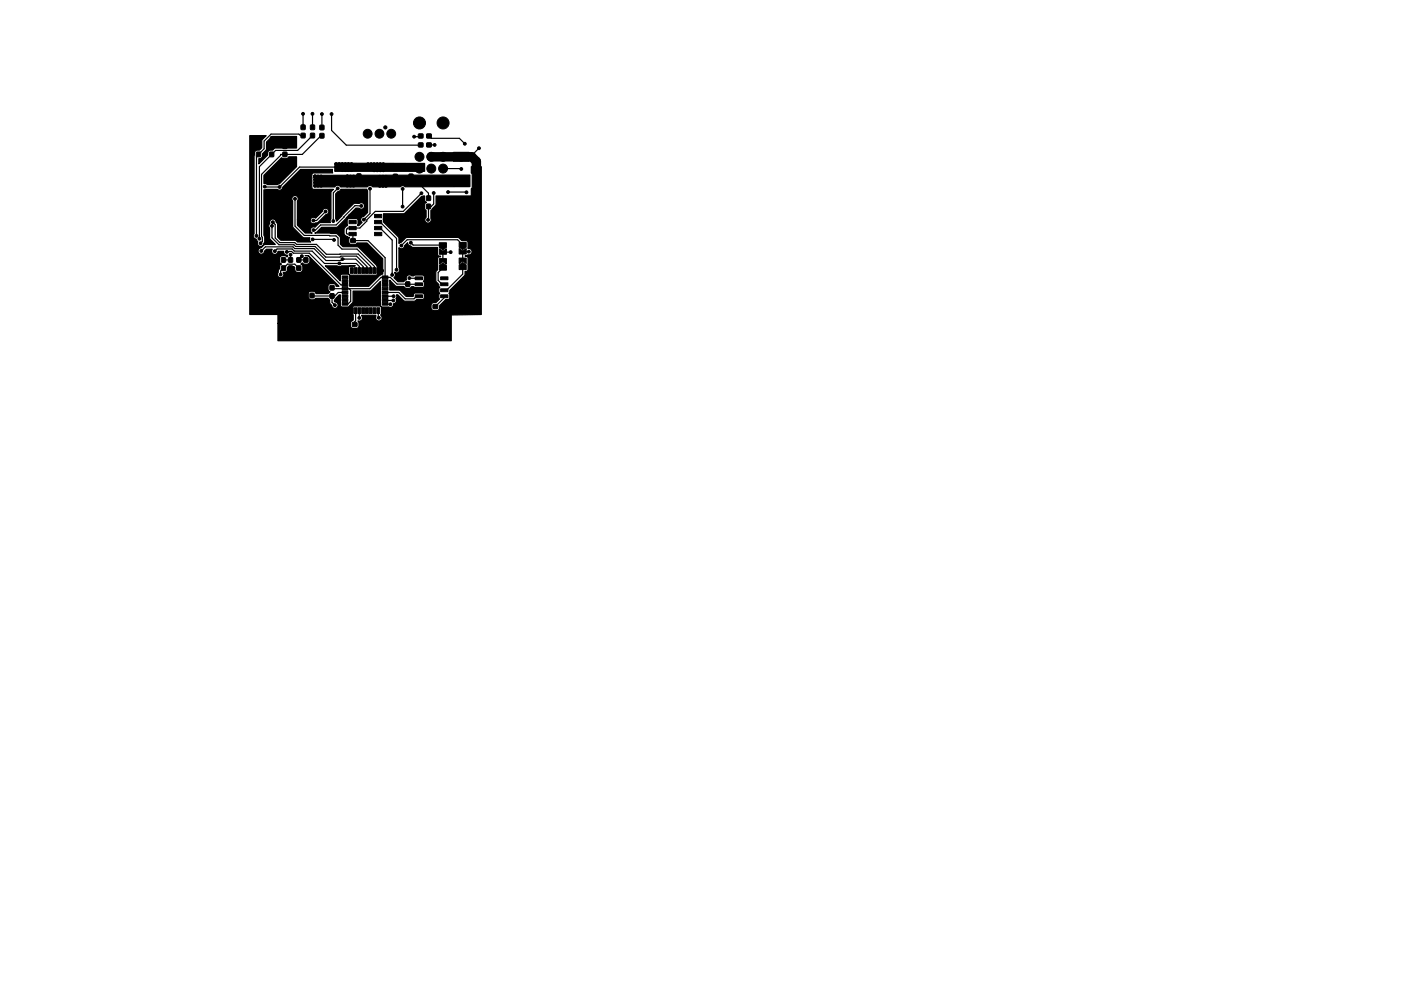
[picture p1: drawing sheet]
<svg xmlns="http://www.w3.org/2000/svg" width="297mm" height="210mm" viewBox="0 0 297 210" stroke-linecap="round" stroke-linejoin="round" font-family="sans-serif">
<g fill="#000" stroke="#000" stroke-width=".21">
<path d="M54.4 32.3h.8v.9h-.8zM54.4 30.6h.8v.9l-.8-.1zM57.2 30.6h.8v.9l-.8-.1zM57.2 32.3h.8v.9h-.8zM60 32.3h.8v.9h-.8zM60 30.6h.8v.9l-.8-.1zM63.9 28.3h.8l-.1 .9h-.8zM63.9 26.6h.8l-.1 .9-.8-.1zM65.9 26.6h.8l-.1 .9-.8-.1zM65.9 28.3h.8l-.1 .9h-.8zM67.8 26.6h.9l-.1 .9h-.8zM67.8 28.3l.9 .1-.1 .9-.8-.1z"/>
<path d="M75.7 35.2h.8v.9h-.8zM75.7 36.9h.8v.9h-.8zM83.4 35.2l.8 .1v.9l-.8-.1zM83.4 37h.8v.9h-.8zM86.7 35.2h.9l-.1 .9h-.8zM86.7 37h.9l-.1 .9h-.8zM88.7 28.4h.9l.1 .8-.9 .1zM88.7 30.3h.9l.1 .8-.9 .1zM90.5 28.4h.9v.8l-.9 .1zM90.5 30.3h.9v.8l-.9 .1zM96.1 37.6h3.4v1.9h-3.4zM96.1 32.3h3.4v1.9h-3.4z"/>
<path d="M59.7 54.7h.8v.9h-.8zM59.7 56.4l.8 .1v.9l-.8-.1zM61.2 54.7h.8v.9h-.8zM61.2 56.4l.8 .1v.9l-.8-.1zM62.9 56.4l.9 .1-.1 .9-.8-.1zM62.9 54.7h.9l-.1 .9h-.8zM64.4 56.4l.9 .1-.1 .9-.8-.1zM64.4 54.7h.9l-.1 .9h-.8zM72.6 59.3h1.1v.6h-1.1zM72.6 58.5h1.1v.6h-1.1zM72.6 50.6h.9l.1 .8-.9 .1zM74 49.3h1.5v.7h-1.5z"/>
<path d="M74 48h1.5v.7h-1.5zM74 46.8h1.5v.7h-1.5zM74 45.5h1.5v.7h-1.5zM74.3 56.8h.6v1.2h-.6zM75.1 56.8h.6v1.2h-.6zM74.4 50.6h.9v.8l-.9 .1zM75.9 56.8h.6v1.2h-.6zM76.7 56.8h.6v1.2h-.6zM77.5 56.8h.6v1.2h-.6zM78.3 56.8h.6v1.2h-.6zM79.1 56.8h.6v1.2h-.6zM79.4 45.5h1.5v.7h-1.5z"/>
<path d="M79.4 46.8h1.5v.7h-1.5zM79.4 48h1.5v.7h-1.5zM79.4 49.3h1.5v.7h-1.5zM79.9 56.8h.6v1.2h-.6zM81 58.5h1.3v.6h-1.3zM81 59.3h1.3v.6h-1.3zM86 59.8h.9l-.1 .9h-.8zM88 58.7h1.6v.6h-1.6zM90.4 41.6h.9l-.1 .9h-.8zM90.4 43.3l.9 .1-.1 .9-.8-.1zM93.1 52.8l.8 .5 .8-.5v1.1h-1.6zM93.4 58.7h1.6v.6h-1.6z"/>
<path d="M93.1 51.5h1.6v1l-.8 .5-.8-.5zM93.1 56.3l.8-.5 .8 .5v1h-1.6zM93.1 54.9h1.6v1.1l-.8-.5-.8 .5zM97.4 52.7l.7 .5 .7-.5v1.2h-1.4zM97.4 51.4h1.4v1l-.7 .5-.7-.5zM97.4 56.2l.7-.5 .7 .5v1h-1.4zM97.4 54.7h1.4v1.2l-.7-.5-.7 .5zM65.7 60.5h.9l-.1 .9h-.8zM65.7 62.2l.9 .1-.1 .9-.8-.1zM70 60.6h.8v.9h-.8zM70 62.3l.8 .1v.9l-.8-.1zM72.6 64.1h1.1v.6h-1.1z"/>
<path d="M72.6 63.3h1.1v.6h-1.1zM72.6 62.5h1.1v.6h-1.1zM72.6 61.7h1.1v.6h-1.1zM72.6 60.9h1.1v.6h-1.1zM72.6 60.1h1.1v.6h-1.1zM73 68.4h.9v.8l-.9 .1zM74.3 65.3h.6v1.2h-.6zM75.1 65.3h.6v1.2h-.6zM74.7 68.4h.9l.1 .8-.9 .1zM75.9 65.3h.6v1.2h-.6zM76.7 65.3h.6v1.2h-.6zM77.5 65.3h.6v1.2h-.6z"/>
<path d="M78.3 65.3h.6v1.2h-.6zM79.1 65.3h.6v1.2h-.6zM79.9 65.3h.6v1.2h-.6zM81 60.1h1.3v.6h-1.3zM81 60.9h1.3v.6h-1.3zM81 61.7h1.3v.6h-1.3zM81 62.5h1.3v.6h-1.3zM81 63.3h1.3v.6h-1.3zM81 64.1h1.3v.6h-1.3zM86 61.6h.9l-.1 .9h-.8zM88 62.6h1.6v.6h-1.6zM88 61.3h1.6v.6h-1.6z"/>
<path d="M88 60h1.6v.6h-1.6zM90.1 64.6h.9v.8l-.9 .1zM91.8 64.6h.9l.1 .8-.9 .1zM93.4 60h1.6v.6h-1.6zM93.4 61.3h1.6v.6h-1.6zM93.4 62.6h1.6v.6h-1.6z"/>
<circle cx="54.8" cy="29.2" r=".3"/>
<circle cx="56.1" cy="39.6" r=".3"/>
<circle cx="57.6" cy="29.2" r=".3"/>
<circle cx="58.2" cy="37.4" r=".3"/>
<circle cx="59.3" cy="39.7" r=".3"/>
<circle cx="60.4" cy="29.2" r=".3"/>
<circle cx="64.3" cy="24.1" r=".3"/>
<circle cx="66.3" cy="24.1" r=".3"/>
<circle cx="66.8" cy="37.4" r=".3"/>
<circle cx="66.8" cy="38.1" r=".3"/>
<circle cx="66.8" cy="39.4" r=".3"/>
<circle cx="66.8" cy="38.7" r=".3"/>
<circle cx="67.4" cy="37.4" r=".3"/>
<circle cx="67.4" cy="38.1" r=".3"/>
<circle cx="67.4" cy="39.4" r=".3"/>
<circle cx="67.4" cy="38.7" r=".3"/>
<circle cx="68.1" cy="37.4" r=".3"/>
<circle cx="68.1" cy="38.1" r=".3"/>
<circle cx="68.1" cy="39.4" r=".3"/>
<circle cx="68.1" cy="38.7" r=".3"/>
<circle cx="68.3" cy="24.2" r=".3"/>
<circle cx="70.3" cy="24.2" r=".3"/>
<circle cx="71.3" cy="35.4" r=".3"/>
<circle cx="71.3" cy="34.8" r=".3"/>
<circle cx="71.6" cy="40" r=".3"/>
<circle cx="71.9" cy="35.4" r=".3"/>
<circle cx="71.9" cy="34.8" r=".3"/>
<circle cx="72.6" cy="36.1" r=".3"/>
<circle cx="72.6" cy="35.4" r=".3"/>
<circle cx="72.6" cy="34.8" r=".3"/>
<circle cx="73.2" cy="36.1" r=".3"/>
<circle cx="73.2" cy="35.4" r=".3"/>
<circle cx="73.2" cy="34.8" r=".3"/>
<circle cx="73.7" cy="37.4" r=".3"/>
<circle cx="73.7" cy="38.1" r=".3"/>
<circle cx="73.7" cy="39.4" r=".3"/>
<circle cx="73.7" cy="38.7" r=".3"/>
<circle cx="73.9" cy="36.1" r=".3"/>
<circle cx="73.9" cy="35.4" r=".3"/>
<circle cx="73.9" cy="34.8" r=".3"/>
<circle cx="74.3" cy="37.4" r=".3"/>
<circle cx="74.3" cy="38.1" r=".3"/>
<circle cx="74.3" cy="39.4" r=".3"/>
<circle cx="74.3" cy="38.7" r=".3"/>
<circle cx="74.5" cy="36.1" r=".3"/>
<circle cx="74.5" cy="35.4" r=".3"/>
<circle cx="74.5" cy="34.8" r=".3"/>
<circle cx="75" cy="37.4" r=".3"/>
<circle cx="75" cy="38.1" r=".3"/>
<circle cx="75" cy="39.4" r=".3"/>
<circle cx="75" cy="38.7" r=".3"/>
<circle cx="77.9" cy="28.4" r=".94"/>
<circle cx="78" cy="34.8" r=".3"/>
<circle cx="78" cy="35.5" r=".3"/>
<circle cx="78.7" cy="34.8" r=".3"/>
<circle cx="78.7" cy="35.5" r=".3"/>
<circle cx="79.3" cy="34.8" r=".3"/>
<circle cx="79.3" cy="35.5" r=".3"/>
<circle cx="79.3" cy="36.1" r=".3"/>
<circle cx="80" cy="34.8" r=".3"/>
<circle cx="80" cy="35.5" r=".3"/>
<circle cx="80" cy="36.1" r=".3"/>
<circle cx="80.4" cy="28.4" r=".94"/>
<circle cx="80.5" cy="38.8" r=".3"/>
<circle cx="80.5" cy="39.4" r=".3"/>
<circle cx="80.5" cy="38.1" r=".3"/>
<circle cx="80.5" cy="37.5" r=".3"/>
<circle cx="80.6" cy="34.8" r=".3"/>
<circle cx="80.6" cy="35.5" r=".3"/>
<circle cx="80.6" cy="36.1" r=".3"/>
<circle cx="81.2" cy="38.8" r=".3"/>
<circle cx="81.2" cy="39.4" r=".3"/>
<circle cx="81.2" cy="37.5" r=".3"/>
<circle cx="81.2" cy="38.1" r=".3"/>
<circle cx="81.3" cy="34.8" r=".3"/>
<circle cx="81.3" cy="35.5" r=".3"/>
<circle cx="81.3" cy="36.1" r=".3"/>
<circle cx="81.7" cy="27" r=".34"/>
<circle cx="81.8" cy="38.8" r=".3"/>
<circle cx="81.8" cy="39.4" r=".3"/>
<circle cx="81.8" cy="37.5" r=".3"/>
<circle cx="81.8" cy="38.1" r=".3"/>
<circle cx="82.9" cy="28.4" r=".94"/>
<circle cx="87.8" cy="29" r=".3"/>
<circle cx="88.9" cy="33.3" r=".95"/>
<circle cx="88.9" cy="35.8" r=".95"/>
<circle cx="88.9" cy="26.1" r="1.27"/>
<circle cx="91.4" cy="33.3" r=".95"/>
<circle cx="91.4" cy="35.8" r=".95"/>
<circle cx="92.1" cy="30.7" r=".3"/>
<circle cx="93.9" cy="33.3" r=".95"/>
<circle cx="93.9" cy="35.8" r=".95"/>
<circle cx="93.9" cy="26.1" r="1.27"/>
<circle cx="97.8" cy="35.8" r=".3"/>
<circle cx="98.6" cy="30.5" r=".3"/>
<circle cx="101.5" cy="31.4" r=".3"/>
<circle cx="54.4" cy="50" r=".3"/>
<circle cx="55" cy="50.6" r=".3"/>
<circle cx="55.2" cy="51.6" r=".3"/>
<circle cx="55.4" cy="53.2" r=".3"/>
<circle cx="57.4" cy="58" r=".3"/>
<circle cx="57.7" cy="47.9" r=".3"/>
<circle cx="57.9" cy="47.1" r=".3"/>
<circle cx="58.3" cy="53.3" r=".3"/>
<circle cx="59.4" cy="54" r=".3"/>
<circle cx="59.5" cy="58.2" r=".3"/>
<circle cx="60.2" cy="50.6" r=".3"/>
<circle cx="60.8" cy="53.4" r=".3"/>
<circle cx="61.3" cy="44.9" r=".3"/>
<circle cx="61.6" cy="54" r=".3"/>
<circle cx="62.5" cy="42.2" r=".3"/>
<circle cx="64" cy="54.3" r=".3"/>
<circle cx="66.3" cy="50.8" r=".3"/>
<circle cx="66.4" cy="46.8" r=".3"/>
<circle cx="66.5" cy="48.8" r=".3"/>
<circle cx="66.6" cy="59.9" r=".3"/>
<circle cx="69" cy="44.9" r=".3"/>
<circle cx="70.7" cy="46.9" r=".3"/>
<circle cx="70.8" cy="50.9" r=".3"/>
<circle cx="72" cy="55.9" r=".3"/>
<circle cx="72.6" cy="55" r=".3"/>
<circle cx="76.6" cy="43.7" r=".3"/>
<circle cx="77.1" cy="46.6" r=".3"/>
<circle cx="78.4" cy="40" r=".3"/>
<circle cx="81" cy="57.4" r=".3"/>
<circle cx="83.1" cy="58.3" r=".3"/>
<circle cx="84.1" cy="57.2" r=".3"/>
<circle cx="85.1" cy="52.1" r=".3"/>
<circle cx="85.4" cy="43.8" r=".3"/>
<circle cx="85.4" cy="40.1" r=".3"/>
<circle cx="86.8" cy="59" r=".3"/>
<circle cx="87.1" cy="51.5" r=".3"/>
<circle cx="89.4" cy="41" r=".3"/>
<circle cx="90.7" cy="46.6" r=".3"/>
<circle cx="92" cy="40.9" r=".3"/>
<circle cx="95" cy="40.7" r=".3"/>
<circle cx="95.5" cy="53.5" r=".3"/>
<circle cx="98.9" cy="40.8" r=".3"/>
<circle cx="99.4" cy="53.4" r=".3"/>
<circle cx="71" cy="64.7" r=".3"/>
<circle cx="76.2" cy="67.4" r=".3"/>
<circle cx="80.3" cy="67.4" r=".3"/>
<circle cx="82.8" cy="64.5" r=".3"/>
<circle cx="83.4" cy="63.7" r=".3"/>
<circle cx="83.4" cy="62.8" r=".3"/>
<circle cx="87.4" cy="62" r=".3"/>
</g>
<path d="M91.4 33.3h8.6l1 .9v1.8M97.8 33.3h.1" fill="none" stroke="#000" stroke-width="2"/>
<g fill="none" stroke="#000" stroke-width=".25">
<path d="M54.8 29.2v1.8M57.6 29.2v1.8M58.2 37.3v.1M60.4 29.2v1.8M64.3 26.4h.1M64.3 24.1v2.9M64.3 28.8h-.6l-.3-.4h-5.9l-1.5 1.5v1.7l-1.6 1.6v16.8M66.3 24.1v.1M66.3 28.8l-3.2 3.1h-4.7l-3.4 3.5v15.2M66.3 24.2v2.8M68.3 28.8h-.3l-3.9 4h-4.6v.1l-4.1 4.1v13.2l.2 .1v.9l-.4 .4M68.3 24.2v2.8"/>
<path d="M70.3 24.2v3.5l3.1 3.1 15.8-.1M71.3 35.4h-7.8l-4.2 4.3-3.2-.1M71.6 40l-.9 .9v6M87.8 38l3 3v1M89.2 28.8l-.1 .2h-1.3M91 28.8l.4 .5h6l1.1 1.2M91 30.7h1.1M93.9 35.8h3.9M101.5 31.4l-1.8 1.9h-1.9M55.4 53.2l.9-.8h5.8l.4 .3h4.1l2.5 2.6h3.2l.3-.3h2.8l1.6 1.5v.9M57.7 47.9v2.5l1.4 1.5h3.2l.4 .4h4.1l2.2 2.2 6.6-.2 2.2 2.2v.9M57.9 47.1l.4 .5v2.9l1 1h3.2l.4 .3h4.2l2.1 2.1h6.8l2.6 2.6v.9"/>
<path d="M58.3 53.3l.4-.5h3.2l.5 .5h3.8l2.6 2.6h6.8l.6 .6v.9M59.4 54l-2 2v2l.8 .9h4.7l2-2v2.7l1.2 1.3M60.8 53.4a1.28 1.28 0 0 1 1.4 .3h3.4l6.7 6.7h.8M61.3 44.9v4.5l-1.1 1.2M61.6 54v1.1h-1.5M61.6 56.9v.6l-1.3 1.4M62.5 42.2v5.8l2 1.9 6.7 .1 .5 .5v1.5l.8 .8h3.2l3.7 3.7v.9M63.3 56.9l-.8-.9h-1.5l-1.5 1.5v.7M64 54.3l-.7 .8h1.6M66.3 50.8h4.4l.1 .1M66.6 59.9l-.5 .4v.6M69 44.9l-1.9 1.9h-.7"/>
<path d="M73.6 48.6l-.2 .1v.8l.2 .2h1.2v1.3M73.6 48.5v.1M74.8 51h3.2l3.7 3.7v4.1M76.6 43.6h-1.3l-4 4.1h-3.3l-1.1 1.1h-.4M78.4 40v5.3l-1.3 1.3M80.2 48.4h.4l2.5 2.5v7.4M80.2 47.1h.4l3.5 3.5v6.6M80.2 57.4h.8M85.4 40.1v3.7M86.8 59h2M87.1 51.5l.5 .5h6.3M89.4 41l-3.9 3.8h-5.9l-3.3 3.6h-2.6l-.1 .1"/>
<path d="M92 40.9v2.4l-.6 .5h-.6l-.1 2.8M93.9 56.8l-1 1v1.7l.8 .8h.5M95 40.7l3.9 .1M95.5 53.5l-1.6-.1v2M98.1 56.7v1.5l-3.4 3.4h-.5M98.1 51.9l-1.1-1h-10.7l-1.2 1.2M99.4 53.4h-1.3v1.8M66.1 60.9l-.8 .8v1.5l2.7 2.7h6.6v1.8l-1.2 1.1M70.4 62.8v1.3l.6 .6M73.1 62h-1.4l-.7 .8-4.9-.1M74 61.2l.4 .4v2.3l-.6 .5h-.7M75.4 65.9v2.2l-.2 .2v.5"/>
<path d="M76.2 65.9v1.5M80.2 65.9v1.4l.1 .1M81.7 62h2.8l1.4 1.4h1.9l.5-.5h.5M81.7 62.8h1.7M81.7 63.6l1.7 .1M81.7 64.4l1.1 .1M86.4 62h2l.4-.4h.5l1.2 1.3v2.1M88.8 60.3h-4.6l-1.5-1.5h-1.9l-2.4 2.4h-7.8l-.2-.2M94.2 62.9v.2l-1.9 1.9"/>
</g>
<path d="M53 28.8h3.4l-.9 .9v1.7l-.5 .4h-.4a1.21 1.21 0 0 0-.7 1.4v16.4a.73 .73 0 0 0 .4 1.2l.4 .4-.1 .3a.72 .72 0 0 0 .6 .8 .72 .72 0 0 0 .8-.7l.1-1.3-.1-.3v-9.7h2.9a.69 .69 0 0 0 1.1-.6l3.7-3.7h6.8v.7h-4a.9 .9 0 0 0-.4 1.2v1.3a.74 .74 0 0 0 .4 1h4.2l-.5 .7-.1 6.3-2.3 .1-1 .9-.2-.1a.69 .69 0 0 0-.8 .5 .69 .69 0 0 0 .4 .8h-1.5l-1.6-1.6v-1.2h2.6a.69 .69 0 0 0 .4 .8 .69 .69 0 0 0 .8-.1l.6-.2 1.7-1.5a.69 .69 0 0 0 .5-.8 .69 .69 0 0 0-.7-.6 .69 .69 0 0 0-.7 .6l-1.4 1.5-.3-.2a.69 .69 0 0 0-.9 .5h-2.6v-4a.69 .69 0 0 0-.1-.9 .69 .69 0 0 0-.9 0 .69 .69 0 0 0-.1 .9l.1 5.6 2.2 2.2 1.4 .1-.1 .4 .3 .4h-2.8l-.6-.3h-3l-.6-.7v-2.7l-.4-.6a.69 .69 0 0 0-.8-.5 .69 .69 0 0 0-.5 .9 .68 .68 0 0 0 0 1v2.2l1.2 1.3h-2.3l-.7 .7a.69 .69 0 0 0-.7 .7 .69 .69 0 0 0 .7 .6 .69 .69 0 0 0 .7-.6l.4-.4h1.2a.69 .69 0 0 0 .3 1 .69 .69 0 0 0 .9-.6h1.2v.3a.69 .69 0 0 0 .8 .5l.1 .3-.1 .1a.94 .94 0 0 0-1.7 .4l.1 .8 .3 .3a.97 .97 0 0 0-.4 1.1l-.2 .7a.69 .69 0 0 0 0 .9 .69 .69 0 0 0 1 .1 .69 .69 0 0 0 0-1 .82 .82 0 0 0 .8-.2 .82 .82 0 0 0 .2-.9l.2-.1h1.1l.2 .2v.4a.9 .9 0 0 0 .9 .6 .9 .9 0 0 0 .8-.6v-.8l-.4-.4 .3-.2a.94 .94 0 0 0 1.6-.4v-.8a.81 .81 0 0 0-1-.4h.7l6.5 6.5h-.6a.9 .9 0 0 0-.9-.6 .9 .9 0 0 0-.9 .7l.1 .8 .4 .3-.4 .4h-2.6a.91 .91 0 0 0-.9-.5 .91 .91 0 0 0-.8 .6v.8a1.02 1.02 0 0 0 1.6 .1h2.7l.3 .3v.7l.4 .6a.69 .69 0 0 0 .8 .5 .69 .69 0 0 0 .6-.7 .69 .69 0 0 0-.7-.6l-.1-.5 1-1h.3l.1 2.4 1.6 .1 .9-1 .1-2.3 3.7-.1 2.1-2v5.2l.3 .2 1.6 .1a.81 .81 0 0 0 .9-.8 .68 .68 0 0 0 .4-1.1l.2-.3v-.4h.2l1.2 1.2 .4 .1h1.9l.6-.4h1.2l.3-.2 .1-.7-.3-.4h-1.7l-.3 .2-.1 .5h-1.5l-1.4-1.3-2.1-.1v-2l1.4 1.2 1.6 .1a1.01 1.01 0 0 0 1.7 0l.7 .2h1.6l.2-.1 .2-.3-.1-.7-.1-.2 .2-.4-.2-.8-1.8-.1-.7 .1a.68 .68 0 0 0-.9-.1 .68 .68 0 0 0-.2 1l-.6 .4h-1.2l-.9-.9a.78 .78 0 0 0 .2-1.1 .68 .68 0 0 0 .9-.1 .68 .68 0 0 0 0-.9v-4.3l.1 .2a.68 .68 0 0 0 1.1-.6l.6-.6 .3 .6 .9 .4h5.2v1.6l.2 .2h.4v.2h-.4l-.2 .2v2.5l-.4 .6v1.7l.6 .8 .1 .5 .1 .1-.2 .4 .1 .7 .1 .2-.2 .4 .2 .8-.8 .8a.89 .89 0 0 0-1 .6 .89 .89 0 0 0 .6 1.1h.8a.83 .83 0 0 0 .4-1l1.3-1.4 .7-.1 .2-.8-.2-.4 .1-.2 .1-.4 3.1-3.1 .1-.9h.4l.2-.3v-2.7l-.2-.2h-.4l.6-.3a.69 .69 0 0 0 .9-.7 .69 .69 0 0 0-.9-.7l-.1-1.5-1.2-.1-.9-.7h-10.7l-1.7 1.3v-1.1l-.2-.4-3.1-3.1-.1-.6 .1-1.1 4.4-.1 3.7-3.6 .3-.1h.3v1l.4 .3a1.07 1.07 0 0 0-.1 1.7v1.5l-.1 .2a.69 .69 0 0 0 .5 1 .69 .69 0 0 0 .7-1v-1.7l1-1.1 .1-1.9 7.4-.1v-1.4l.2-.4v-2.7l-.2-.3v-1.3h2.1v31.3l-6.3 .2v5.4h-36.8v-3.7h15.4a.85 .85 0 0 0 .4 1.1h.8a1.02 1.02 0 0 0 .4-1.6 .73 .73 0 0 0 .9-.3 .73 .73 0 0 0-.1-.9h3v.3a.69 .69 0 0 0 .4 .8 .69 .69 0 0 0 .9-.3 .69 .69 0 0 0-.3-.9l.2-.3v-1.2l-.1-.3-.3-.1h-5.5l-.3 .4 .2 2.6-.4 .3-.2 .4h-15.4l-.1-1.9h-5.8zM59.7 33.5a1.04 1.04 0 0 0 1.5-.2h1.7v2l-3.7 3.7-.4 .2h-2.1l-.4-.3h-.3v-1.7zM56.5 30.1l1.2-1.1h5.2v2.4h-4.5l-.6 .4a.82 .82 0 0 0-.9 .2 .82 .82 0 0 0-.2 .9l-1.8 1.9v-1.1h.1a.83 .83 0 0 0 .7-1.1l.8-.8zM71 34.6l19 .1v1.6h-19zM66.6 37.2h33v2.4h-13.7a.66 .66 0 0 0-1 0h-5.9a.69 .69 0 0 0-1.1 0h-5.7a.68 .68 0 0 0-1.2 .1h-4.4zM71.6 40.7l.4-.1 .3-.4h5.5l.1 .3v4.6l-.8 .8a.69 .69 0 0 0-.6 .5 .69 .69 0 0 0 .3 .8l-.7 .7h-.2v-1.1l-.2-.4-2 .1-.1 1 .1 .2-.7 .8-.1 1 .3 .5 .9 .4-.2 .4a.85 .85 0 0 0 .4 1.1h1.1l.3-.3h2.1l3.3 3.3v3.3l-.7 .3-2.2 2.2h-4.1l-.1-2.4-.3-.1-1.4 .1-.1 1.3-3.2-3.2h2.5l.3 .2 .6-.2h2.9h-1l-.4 .2v1.4l.3 .4h5.6l.3-.4v-1.2l-.2-.4-3.8-3.9-.4-.2h-3l-.5-.5v-1.5l-.8-.7-4.7-.2 .6-.2 .9-1h3.3l4-4.1 .6 .1a.69 .69 0 0 0 1 0 .69 .69 0 0 0 0-1 .69 .69 0 0 0-.9 0l-.9-.1-.4 .1-3.5 3.7-.2-.4v-5.4z" fill="#000" stroke="#000" stroke-width=".25"/>
</svg>
